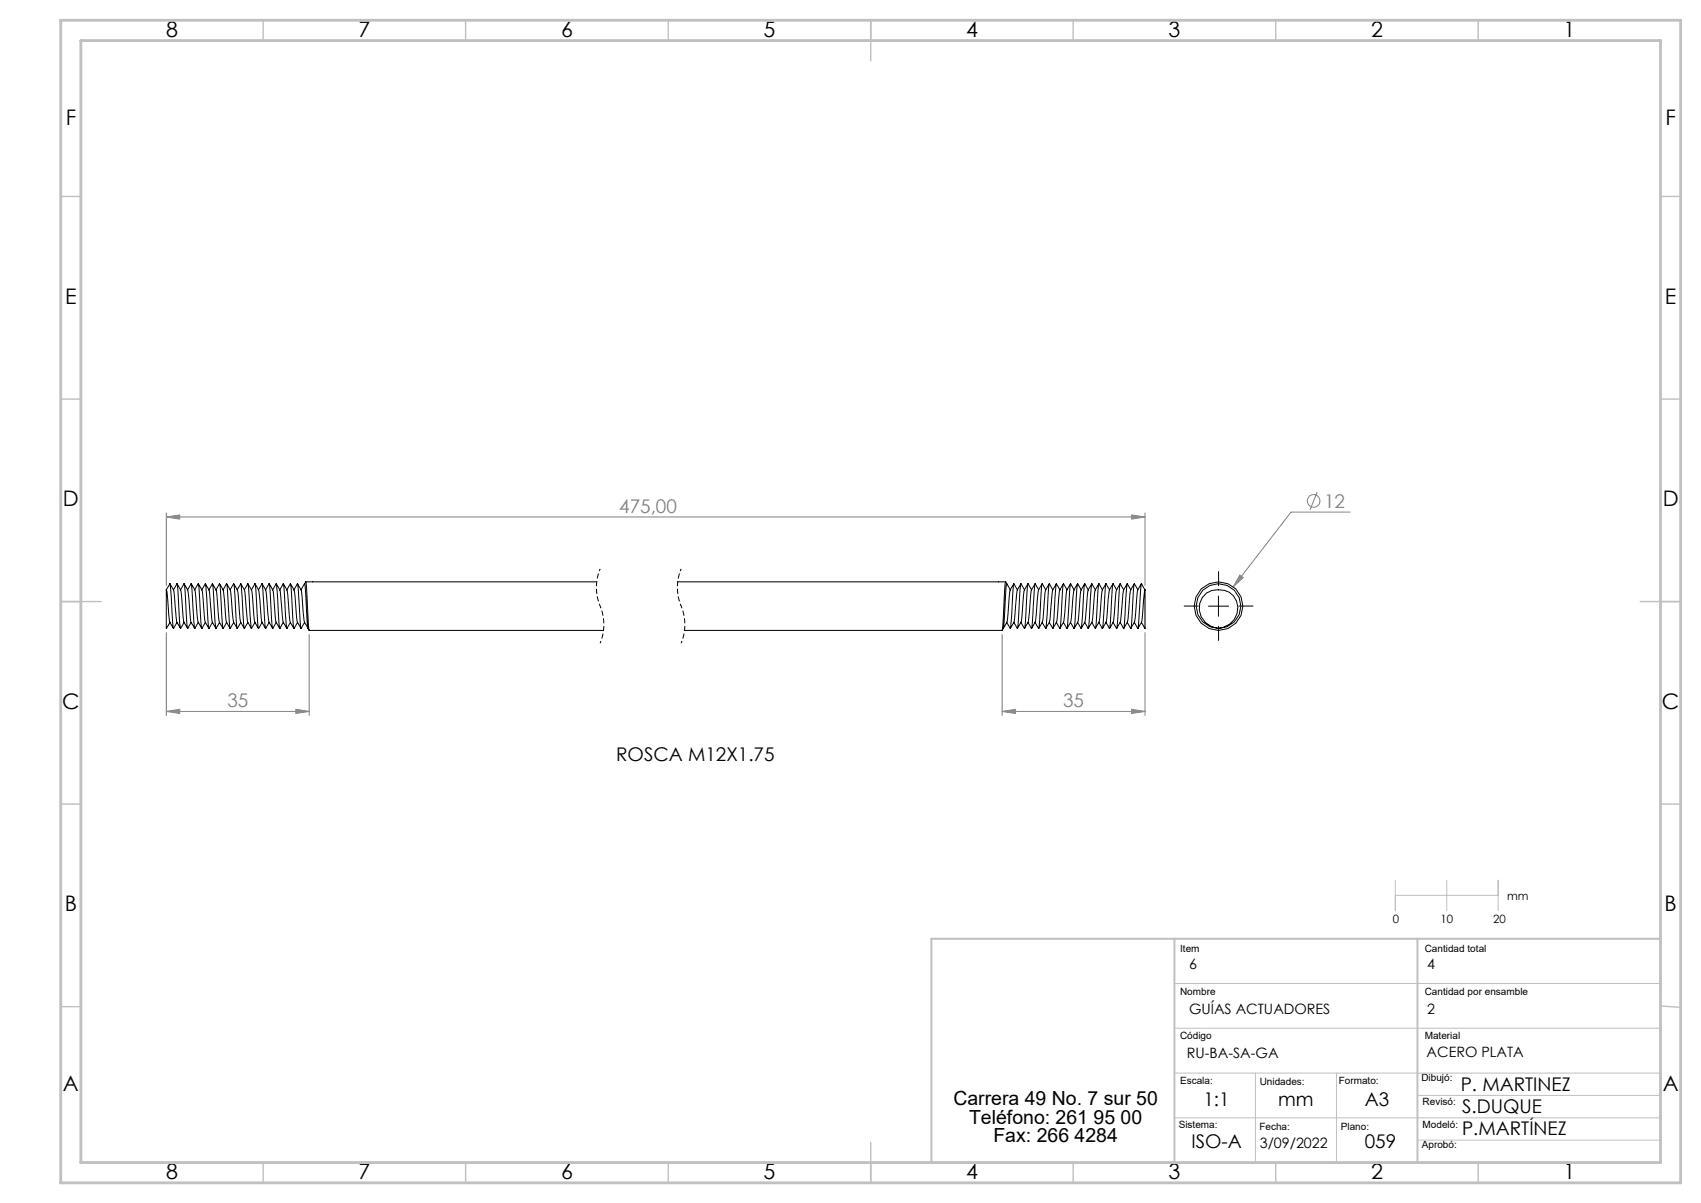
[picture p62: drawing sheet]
<svg xmlns="http://www.w3.org/2000/svg" width="420mm" height="297mm" viewBox="0 0 420 297" stroke-linecap="round" stroke-linejoin="round" font-family="sans-serif">
<defs><g id="words">
<g font-size="5.3">
<text x="41" y="9">8</text>
<text x="88.5" y="9">7</text>
<text x="138.5" y="9">6</text>
<text x="188.5" y="9">5</text>
<text x="238.5" y="9">4</text>
<text x="288.5" y="9">3</text>
<text x="338.5" y="9">2</text>
<text x="386" y="9">1</text>
<text x="16.2" y="30.8">F</text>
<text x="411.2" y="30.8">F</text>
<text x="16.1" y="75">E</text>
<text x="411.1" y="75">E</text>
<text x="15.5" y="125">D</text>
<text x="410.5" y="125">D</text>
<text x="15.4" y="175">C</text>
<text x="410.4" y="175">C</text>
<text x="16" y="225">B</text>
<text x="411" y="225">B</text>
<text x="15.5" y="269.3">A</text>
<text x="410.5" y="269.3">A</text>
<text x="41" y="291">8</text>
<text x="88.5" y="291">7</text>
<text x="138.5" y="291">6</text>
<text x="188.5" y="291">5</text>
<text x="238.5" y="291">4</text>
<text x="288.5" y="291">3</text>
<text x="338.5" y="291">2</text>
<text x="386" y="291">1</text>
</g>
<g font-size="4.8">
<text x="235.4" y="272.9">Carrera 49 No. 7 sur 50</text>
<text x="239.3" y="277.4">Teléfono: 261 95 00</text>
<text x="245.3" y="281.9">Fax: 266 4284</text>
</g>
<g font-size="4.7" fill="#808080">
<text x="326.9" y="125.4">12</text>
<text x="152.9" y="126.6">475,00</text>
<text x="56.2" y="174.6">35</text>
<text x="262.5" y="174.6">35</text>
</g>
<g font-size="4.7">
<text x="152.1" y="187.8">ROSCA M12X1.75</text>
<text x="360.7" y="269.2">P. MARTINEZ</text>
<text x="297.2" y="272.9">1:1</text>
<text x="315.6" y="272.9">mm</text>
<text x="337" y="272.9">A3</text>
<text x="361" y="274.8">S.DUQUE</text>
<text x="361" y="280.2">P.MARTÍNEZ</text>
<text x="294.2" y="283.5">ISO-A</text>
<text x="337" y="283.5">059</text>
</g>
<g font-size="3.5">
<text x="293.6" y="239.2">6</text>
<text x="352.4" y="239.2">4</text>
<text x="293.6" y="250.2">GUÍAS ACTUADORES</text>
<text x="352.4" y="250.2">2</text>
<text x="293.1" y="261.2">RU-BA-SA-GA</text>
<text x="352.2" y="261.1">ACERO PLATA</text>
<text x="311.1" y="283.5">3/09/2022</text>
</g>
<g font-size="2.8">
<text x="343.9" y="227.8">0</text>
<text x="355.7" y="227.8">10</text>
<text x="368.7" y="227.8">20</text>
<text x="372.2" y="222.3">mm</text>
</g>
<g font-size="2.5">
<text x="291.4" y="235.1">Item</text>
<text x="351.8" y="235.1">Cantidad total</text>
<text x="291.4" y="245.5">Nombre</text>
<text x="351.8" y="245.5">Cantidad por ensamble</text>
<text x="291.4" y="256.5">Código</text>
<text x="351.8" y="256.5">Material</text>
<text x="291.4" y="267.7">Escala:</text>
<text x="311" y="267.8">Unidades:</text>
<text x="330.6" y="267.7">Formato:</text>
<text x="351" y="267">Dibujó:</text>
<text x="351.3" y="272.9">Revisó:</text>
<text x="291" y="278.4">Sistema:</text>
<text x="311" y="279">Fecha:</text>
<text x="331.1" y="279">Plano:</text>
<text x="351.3" y="278.4">Modeló:</text>
<text x="351.1" y="283.5">Aprobó:</text>
</g>
</g></defs>
<g fill="none" stroke="#808080" stroke-width=".25">
<path d="M41.1 127.6l3.3-.5v1.1zM41.1 126.6v18M41.1 127.6h241.6M279.4 127.1l3.3 .5-3.3 .6zM282.7 126.6v18M325.2 121.5l-1.7 4.4M333.4 126.4h-14.6l-14.3 18.5M41.1 156.2v20.4M76.3 156.6v20M247.4 156.6v20M282.7 156.2v20.4M306.1 142l.9 .6-2.5 2.3z"/>
<path d="M41.1 175.6l3.3-.5v1zM41.1 175.6h35.2M73.1 175.1l3.2 .5-3.2 .5zM247.4 175.6l3.4-.5v1zM247.4 175.6h35.3M279.4 175.1l3.3 .5-3.3 .5z"/>
<circle cx="324.3" cy="123.7" r="1.55"/>
</g>
<path d="M148.2 140.4a11.9 11.9 0 0 0 0 9.2M148.2 149.6a11.9 11.9 0 0 1 0 9.2M168.2 140.4a11.9 11.9 0 0 0 0 9.2M168.2 149.6a11.9 11.9 0 0 1 0 9.2" fill="none" stroke="#000" stroke-width=".25" stroke-dasharray="1.3 .6" stroke-dashoffset=".7" stroke-linecap="butt"/>
<path d="M295.9 149.6h-3.5M300.9 144.6v-3.5M300.9 154.6v3.5M305.9 149.6h3.5" fill="none" stroke="#000" stroke-width=".25" stroke-dasharray="15.2 1.3 1.3 1.3"/>
<path d="M298.4 149.6h5M300.8 147.1v5" fill="none" stroke="#000" stroke-width=".25"/>
<path d="M344.5 217.3v7.5M357.2 217.3v7.5M369.9 217.3v7.5M344.5 221h25.4M290 242.8h120M290 253.9h120M290 264.9h120M290 276h120M310 264.9v22.1M330 264.9v22.1M350 270.4h60M350 281.5h60" fill="none" stroke="#c0c0c0" stroke-width=".25"/>
<g fill="none" stroke="#c0c0c0" stroke-width=".35">
<path d="M65 5v5M115 5v5M165 5v5M215 5v10M265 5v5M315 5v5M365 5v5M15 48.5h5M410 48.5h5M15 98.5h5M410 98.5h5M15 148.5h10"/>
<path d="M405 148.5h10M15 198.5h5M410 198.5h5M15 248.5h5M410 248.4l5 .3M65 287v5M115 287v5M165 287v5M215 282v10M265 287v5M315 287v5M365 287v5"/>
</g>
<path d="M290 231.8v55.2M350 231.8v55.2M410 231.8h-180v55.2" fill="none" stroke="#c0c0c0" stroke-width=".5"/>
<path d="M15 5h400v287h-400zM20 10h390v277h-390z" fill="none" stroke="#c0c0c0" stroke-width=".7"/>
<g fill="#808080">
<path d="M306.1 142l.9 .6-2.5 2.3z"/>
<path d="M279.4 127.1l3.3 .5-3.3 .6zM41.1 127.6l3.3-.5v1.1zM279.4 175.1l3.3 .5-3.3 .5zM247.4 175.6l3.4-.5v1z"/>
<path d="M41.1 175.6l3.3-.5v1zM73.1 175.1l3.2 .5-3.2 .5z"/>
</g>
<g fill="none" stroke="#000" stroke-width=".25">
<path d="M41.1 155.1l.8-1.4 .9 1.4M41.9 144.1l-.9 1.6M41.9 153.6l-.8-8v9.4M41.9 144.1v.1M42 144.1l.9 1.6M42 144.2l.8 10.9M42.9 155.1l.8-1.4 .9 1.4M42.9 145.7l.8 7.9M42.9 155l-.1 .1M43.7 144.1l-.9 1.5M43.7 144.1l.9 1.6M43.7 144.1l.9 11"/>
<path d="M44.6 155.1l.8-1.4 .9 1.4M44.6 145.7l.8 7.9M44.6 155v.1M45.4 144.2l-.8 1.4M45.5 144.1l.9 1.6M45.5 144.2l.8 10.9M46.4 145.7l.8 7.9M46.4 155l-.1 .1M47.2 144.2l.9 1.5M47.2 144.1l-.9 1.5M47.2 153.7l-.8 1.4M47.2 144.2l.8 10.9-.8-1.5"/>
<path d="M48.1 155.1l.9-1.4 .8 1.4M48.1 145.7l.8 7.9M48.1 155v.1M48.9 144.1l-.8 1.5M49 144.1l.8 1.6M49 144.1l.8 11M49.8 155.1l.9-1.4 .9 1.4M49.8 145.7l.9 7.9M49.8 155v.1M50.7 144.2l-.9 1.4M50.7 144.1l.9 1.6M50.7 144.2l.9 10.9"/>
<path d="M51.6 145.7l.8 7.9M51.6 155v.1M52.4 144.2l.9 1.5M52.4 144.1l-.8 1.5M52.4 153.6l.9 1.5M52.5 153.7l-.9 1.4M52.5 144.2l.8 10.9M53.3 155.1l.9-1.4 .9 1.4M53.3 145.7l.9 7.9M53.3 155v.1M54.2 144.1l-.9 1.5M54.2 144.1l.9 11"/>
<path d="M54.2 144.1l.9 1.6M55.1 145.7l.9 7.9M55.1 155v.1M55.9 144.2l-.8 1.4M56 144.1l.9 1.6M56 144.2l.8 10.9-.8-1.4-.9 1.4M56.9 145.7l.8 7.9M57.7 144.2l.9 1.5M57.7 144.1l-.9 1.5M57.7 153.6l.9 1.5M57.7 153.7l-.8 1.3M57.7 144.2l.9 10.9"/>
<path d="M58.6 155.1l.8-1.4 .9 1.4M58.6 145.7l.8 7.9M58.6 155v.1M59.4 144.2l-.8 1.4M59.5 144.1l.9 1.6M59.5 144.2l.8 10.9M60.4 145.7l.8 7.9M60.4 155l-.1 .1M61.2 144.2l.9 1.5M61.2 144.1l-.9 1.5M61.2 153.7l-.8 1.4M61.2 144.2l.9 10.9-.9-1.5"/>
<path d="M62.1 155l.9-1.3 .8 1.4M62.1 145.7l.8 7.9M62.9 144.1l-.8 1.5M63 144.1l.9 1.6M63 144.1l.8 11M63.9 155.1l.8-1.4 .8 1.4M63.9 145.7l.8 7.9M63.9 155l-.1 .1M64.7 144.2l-.9 1.4M64.7 144.1l.9 1.6M64.7 144.2l.8 10.9M65.6 145.7l.8 7.9"/>
<path d="M65.6 155v.1M66.4 144.2l.9 1.5M66.4 144.1l-.8 1.5M66.5 153.7l-.9 1.4M66.5 144.2l.8 10.9-.9-1.5M67.3 155l.9-1.3 .9 1.4M67.3 145.7l.9 7.9M68.2 144.1l-.9 1.5M68.2 144.1l.9 11M68.2 144.1l.9 1.6M69.1 145.7l.8 7.9M69.1 155v.1"/>
<path d="M69.9 144.1l-.8 1.5M70 144.1l.8 1.6M70 144.1l-.1 .1M70 144.2l.8 10.9-.8-1.4-.9 1.4M70.8 145.7l.9 7.9M71.7 144.2l.9 1.5M71.7 144.1l-.9 1.5M71.7 153.6l.9 1.5M71.7 153.7l-.9 1.3M71.7 144.2l.9 10.9M72.6 155.1l.8-1.4 .9 1.4M72.6 145.7l.8 7.9"/>
<path d="M72.6 155v.1M73.4 144.2l1 1.5M73.4 144.1l-.8 1.5M73.5 144.2l.8 10.9M74.4 155.1l.8-1.4 1.1 1.9M74.4 145.7l.8 7.9M74.4 155l-.1 .1M75.2 144.1l-.9 1.5M75.2 144.1l.9 11M75.2 144.1v.1M75.5 143.6l.8 12M75.5 143.6h71.8"/>
<path d="M75.5 143.6l-.3 .5M76.3 155.6h72.7M167.3 143.6h81M169 155.6h78.4M248.3 143.6l-.9 12M248.3 143.6l.3 .5M248.6 144.1l-.9 11M248.6 144.1v.1M248.6 144.1l.8 1.5M249.4 155l-.8-1.3-1.2 1.9M249.4 145.7l-.8 7.9M250.3 144.2l-.8 10.9 .9-1.5"/>
<path d="M250.3 153.7l.9 1.4M250.4 144.2l-1 1.5M250.4 144.1l.8 1.5M251.2 145.7l-.8 7.9M251.2 155v.1M251.2 155.1l.9-1.4 .8 1.4M252.1 144.1l-.9 1.6M252.1 144.2l-.9 10.9M252.1 144.2l.8 1.4M252.9 145.7l-.8 7.9M252.9 155v.1M253.8 153.7l.9 1.4"/>
<path d="M253.8 144.2l-.8 10.9M253.9 144.2l-1 1.5M253.9 144.1l.8 1.5M253.9 153.6l-.9 1.5M254.7 145.7l-.8 7.9M254.7 155v.1M254.7 155.1l.9-1.4 .8 1.4M255.6 144.1l-.9 1.6M255.6 144.2l-.9 10.9M255.6 144.2l.9 1.4M256.4 145.7l-.8 7.9M256.4 155l.1 .1"/>
<path d="M256.5 155.1l.8-1.4 .9 1.4M257.3 144.1l-.9 1.6M257.3 144.1l-.8 11M257.4 144.1l.8 1.5M258.2 145.7l-.8 7.9M258.2 155v.1M259.1 153.7l.8 1.4M259.1 144.2l-.9 10.9M259.1 144.2l-.9 1.5M259.1 144.1l.9 1.5M259.1 153.6l-.9 1.5M259.9 145.7l-.8 7.9"/>
<path d="M259.9 155l.1 .1M260 155.1l.8-1.4 .9 1.4M260.8 144.1l-.9 1.6M260.8 144.2l-.8 10.9M260.8 144.2l.9 1.4M261.7 145.7l-.9 7.9M261.7 155v.1M261.7 155.1l.9-1.4 .8 1.4M262.6 144.1l-.9 1.6M262.6 144.1l-.9 11M262.6 144.1l.9 1.5M263.4 145.7l-.8 7.9"/>
<path d="M263.4 155l.1 .1M264.3 144.2l-.8 10.9 .8-1.4 .9 1.4M264.4 144.2l-1 1.5M264.4 144.1l.8 1.5M265.2 145.7l-.9 7.9M265.2 155v.1M266.1 144.1l-.9 1.6M266.1 153.7l.8 1.4M266.1 144.2l-.9 10.9M266.1 144.2l.8 1.4M266.1 153.6l-.9 1.5M266.9 145.7l-.8 7.9"/>
<path d="M266.9 155v.1M267 155.1l.8-1.4 .9 1.4M267.8 144.1l-.9 1.6M267.8 144.1l-.8 11M267.9 144.1l.8 1.5M268.7 145.7l-.8 7.9M268.7 155v.1M268.7 155.1l.9-1.4 .8 1.4M269.6 144.1l-.9 1.6M269.6 144.1l.9 1.5M269.6 144.1l-.9 11M270.4 145.7l-.8 7.9"/>
<path d="M270.4 155l.1 .1M271.3 153.7l.9 1.4M271.3 144.2l-.8 10.9M271.4 144.2l-1 1.5M271.4 144.1l.8 1.5M271.4 153.6l-.9 1.5M272.2 145.7l-.8 7.9M272.2 155v.1M273 144.1l-.8 1.6M273 144.2l-.8 10.9M273.1 153.7l.8 1.4M273.1 144.1v.1"/>
<path d="M273.1 144.1l.9 1.5M273.1 153.6l-.9 1.5M273.9 145.7l-.8 7.9M273.9 155l.1 .1M274.8 144.1l-.9 1.6M274.8 144.2l-.8 10.9M274.8 144.2l.9 1.4M275.7 155l-.9-1.3-.8 1.4M275.7 145.7l-.9 7.9M276.6 144.1l-.9 1.6M276.6 144.1l-.9 11 .9-1.4 .8 1.4M276.6 144.1l.9 1.5"/>
<path d="M277.4 145.7l-.8 7.9M277.4 155l.1 .1M277.5 155.1l.8-1.4 .9 1.4M278.3 144.1l-.9 1.6M278.3 144.2l-.8 10.9M278.3 144.1l.9 1.5M278.3 144.1l.1 .1M279.2 145.7l-.9 7.9M279.2 155v.1M280.1 153.7l.8 1.3M280.1 144.2l-.9 10.9M280.1 144.2l-.9 1.5"/>
<path d="M280.1 144.1l.9 1.5M280.1 153.6l-.9 1.5M280.9 145.7l-.8 7.9M281.8 144.1l-.9 1.6M281.8 144.2l-.8 10.9 .8-1.4 .9 1.4M281.9 144.2l.9 1.5M281.9 153.6l.8-8v9.4M297.9 146.4a5.6 5.6 0 0 1 6.7 .7 5 5 0 0 1-3.8 8 4.9 4.9 0 0 1-4.4-3.3 4.9 4.9 0 0 1 1.5-5.4zM300.8 143.6v.5"/>
<circle cx="300.9" cy="149.6" r="6"/>
<circle cx="300.9" cy="149.6" r="5.5"/>
</g>
<use href="#words"/>
</svg>
